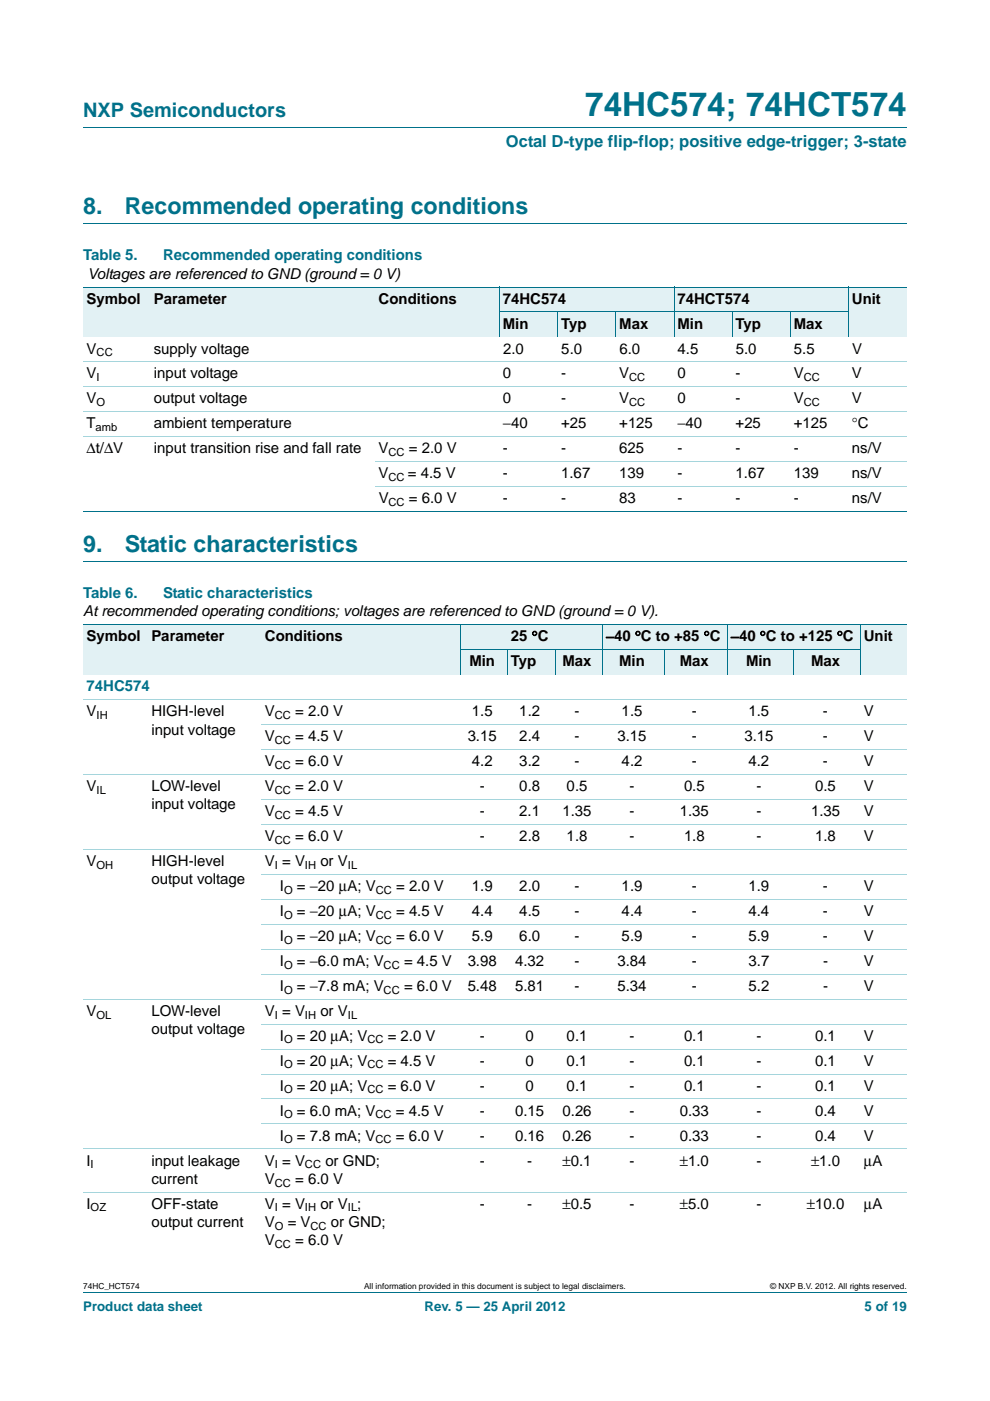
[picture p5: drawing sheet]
<svg xmlns="http://www.w3.org/2000/svg" width="210mm" height="297mm" viewBox="0 0 210 297" stroke-linecap="round" stroke-linejoin="round" font-family="sans-serif">
<defs><g id="words">
<text font-size="7" fill="#00718a" x="124.1" y="24.6">74HC574; 74HCT574</text>
<g font-size="4.9" fill="#00718a">
<text x="17.6" y="45.4">8.</text>
<text x="26.5" y="45.4">Recommended operating conditions</text>
<text x="17.6" y="117.1">9.</text>
<text x="26.4" y="117.1">Static characteristics</text>
</g>
<text font-size="4.2" fill="#00718a" x="17.6" y="24.9">NXP Semiconductors</text>
<text font-size="3.5" fill="#00718a" x="107.3" y="31.1">Octal D-type flip-flop; positive edge-trigger; 3-state</text>
<g font-size="3.2" fill="#00718a">
<text x="17.6" y="55.2">Table 5.</text>
<text x="34.6" y="55.2">Recommended operating conditions</text>
<text x="17.6" y="126.8">Table 6.</text>
<text x="34.6" y="126.8">Static characteristics</text>
<text x="18.4" y="146.6">74HC574</text>
</g>
<g font-size="3.2">
<text x="18.5" y="59.1">Voltages are referenced to GND (ground = 0 V)</text>
<text x="18.4" y="64.4">Symbol</text>
<text x="32.6" y="64.4">Parameter</text>
<text x="80.3" y="64.4">Conditions</text>
<text x="106.6" y="64.4">74HC574</text>
<text x="143.6" y="64.4">74HCT574</text>
<text x="180.6" y="64.4">Unit</text>
<text x="106.6" y="69.7">Min</text>
<text x="119" y="69.7">Typ</text>
<text x="131.3" y="69.7">Max</text>
<text x="143.6" y="69.7">Min</text>
<text x="156" y="69.7">Typ</text>
<text x="168.3" y="69.7">Max</text>
<text x="18.4" y="75">V</text>
<text x="32.6" y="75">supply voltage</text>
<text x="106.7" y="75">2.0</text>
<text x="119" y="75">5.0</text>
<text x="131.3" y="75">6.0</text>
<text x="143.7" y="75">4.5</text>
<text x="156" y="75">5.0</text>
<text x="168.3" y="75">5.5</text>
<text x="180.7" y="75">V</text>
<text x="18.4" y="80.2">V</text>
<text x="32.6" y="80.2">input voltage</text>
<text x="106.6" y="80.2">0</text>
<text x="119" y="80.2">-</text>
<text x="131.3" y="80.2">V</text>
<text x="143.6" y="80.2">0</text>
<text x="156" y="80.2">-</text>
<text x="168.3" y="80.2">V</text>
<text x="180.6" y="80.2">V</text>
<text x="18.4" y="85.5">V</text>
<text x="32.6" y="85.5">output voltage</text>
<text x="106.6" y="85.5">0</text>
<text x="119" y="85.5">-</text>
<text x="131.3" y="85.5">V</text>
<text x="143.6" y="85.5">0</text>
<text x="156" y="85.5">-</text>
<text x="168.3" y="85.5">V</text>
<text x="180.6" y="85.5">V</text>
<text x="18.4" y="90.8">T</text>
<text x="32.6" y="90.8">ambient temperature</text>
<text x="106.6" y="90.8">−40</text>
<text x="119" y="90.8">+25</text>
<text x="131.3" y="90.8">+125</text>
<text x="143.6" y="90.8">−40</text>
<text x="156" y="90.8">+25</text>
<text x="168.3" y="90.8">+125</text>
<text x="180.6" y="90.8">°C</text>
<text x="18.4" y="96.1">Δt/ΔV</text>
<text x="32.6" y="96.1">input transition rise and fall rate</text>
<text x="80.3" y="96.1">V</text>
<text x="80.3" y="101.4">V</text>
<text x="86.5" y="101.4">= 4.5 V</text>
<text x="86.7" y="96.1">= 2.0 V</text>
<text x="106.6" y="96.1">-</text>
<text x="106.6" y="101.4">-</text>
<text x="119" y="96.1">-</text>
<text x="119" y="101.4">1.67</text>
<text x="131.3" y="101.4">139</text>
<text x="131.3" y="96.1">625</text>
<text x="143.6" y="96.1">-</text>
<text x="143.6" y="101.4">-</text>
<text x="156" y="96.1">-</text>
<text x="156" y="101.4">1.67</text>
<text x="168.3" y="101.4">139</text>
<text x="168.3" y="96.1">-</text>
<text x="180.6" y="101.4">ns/V</text>
<text x="180.6" y="96.1">ns/V</text>
<text x="80.3" y="106.7">V</text>
<text x="86.7" y="106.7">= 6.0 V</text>
<text x="106.6" y="106.7">-</text>
<text x="119" y="106.7">-</text>
<text x="131.3" y="106.7">83</text>
<text x="143.6" y="106.7">-</text>
<text x="156" y="106.7">-</text>
<text x="168.3" y="106.7">-</text>
<text x="180.6" y="106.7">ns/V</text>
<text x="17.6" y="130.7">At recommended operating conditions; voltages are referenced to GND (ground = 0 V).</text>
<text x="18.4" y="136">Symbol</text>
<text x="32.1" y="136">Parameter</text>
<text x="56.2" y="136">Conditions</text>
<text x="108.3" y="136">25 °C</text>
<text x="128.5" y="136">−40 °C to +85 °C</text>
<text x="154.9" y="136">−40 °C to +125 °C</text>
<text x="183.2" y="136">Unit</text>
<text x="99.5" y="141.3">Min</text>
<text x="108.3" y="141.3">Typ</text>
<text x="119.3" y="141.3">Max</text>
<text x="131.3" y="141.3">Min</text>
<text x="144.1" y="141.3">Max</text>
<text x="158.2" y="141.3">Min</text>
<text x="172" y="141.3">Max</text>
<text x="18.4" y="151.9">V</text>
<text x="32.1" y="151.9">HIGH-level</text>
<text x="32.1" y="155.7">input voltage</text>
<text x="56.2" y="151.9">V</text>
<text x="62.6" y="151.9">= 2.0 V</text>
<text x="100.1" y="151.9">1.5</text>
<text x="110.1" y="151.9">1.2</text>
<text x="121.8" y="151.9">-</text>
<text x="131.8" y="151.9">1.5</text>
<text x="146.7" y="151.9">-</text>
<text x="158.7" y="151.9">1.5</text>
<text x="174.5" y="151.9">-</text>
<text x="183.1" y="151.9">V</text>
<text x="56.2" y="157.2">V</text>
<text x="62.6" y="157.2">= 4.5 V</text>
<text x="99.2" y="157.2">3.15</text>
<text x="110.1" y="157.2">2.4</text>
<text x="121.8" y="157.2">-</text>
<text x="130.9" y="157.2">3.15</text>
<text x="146.7" y="157.2">-</text>
<text x="157.8" y="157.2">3.15</text>
<text x="174.5" y="157.2">-</text>
<text x="183.2" y="157.2">V</text>
<text x="18.4" y="167.7">V</text>
<text x="32.1" y="167.7">LOW-level</text>
<text x="56.2" y="162.5">V</text>
<text x="56.2" y="167.7">V</text>
<text x="62.6" y="162.5">= 6.0 V</text>
<text x="62.6" y="167.7">= 2.0 V</text>
<text x="100.1" y="162.5">4.2</text>
<text x="101.7" y="167.7">-</text>
<text x="110.1" y="167.7">0.8</text>
<text x="110.1" y="162.5">3.2</text>
<text x="120.1" y="167.7">0.5</text>
<text x="121.8" y="162.5">-</text>
<text x="131.8" y="162.5">4.2</text>
<text x="133.5" y="167.7">-</text>
<text x="145" y="167.7">0.5</text>
<text x="146.7" y="162.5">-</text>
<text x="158.7" y="162.5">4.2</text>
<text x="160.4" y="167.7">-</text>
<text x="172.8" y="167.7">0.5</text>
<text x="174.5" y="162.5">-</text>
<text x="183.1" y="162.5">V</text>
<text x="183.2" y="167.7">V</text>
<text x="32.1" y="171.6">input voltage</text>
<text x="56.2" y="173">V</text>
<text x="62.6" y="173">= 4.5 V</text>
<text x="101.7" y="173">-</text>
<text x="110.1" y="173">2.1</text>
<text x="119.3" y="173">1.35</text>
<text x="133.5" y="173">-</text>
<text x="144.1" y="173">1.35</text>
<text x="160.4" y="173">-</text>
<text x="172" y="173">1.35</text>
<text x="183.2" y="173">V</text>
<text x="56.2" y="178.3">V</text>
<text x="62.6" y="178.3">= 6.0 V</text>
<text x="101.7" y="178.3">-</text>
<text x="110.1" y="178.3">2.8</text>
<text x="120.1" y="178.3">1.8</text>
<text x="133.5" y="178.3">-</text>
<text x="145" y="178.3">1.8</text>
<text x="160.4" y="178.3">-</text>
<text x="172.8" y="178.3">1.8</text>
<text x="183.2" y="178.3">V</text>
<text x="18.4" y="183.6">V</text>
<text x="32.1" y="183.6">HIGH-level</text>
<text x="56.2" y="183.6">V = V</text>
<text x="67.9" y="183.6">or V</text>
<text x="32.1" y="187.5">output voltage</text>
<text x="59.3" y="188.9">I</text>
<text x="62.9" y="188.9">= −20 μA; V</text>
<text x="84" y="188.9">= 2.0 V</text>
<text x="100.1" y="188.9">1.9</text>
<text x="110.1" y="188.9">2.0</text>
<text x="121.8" y="188.9">-</text>
<text x="131.8" y="188.9">1.9</text>
<text x="146.7" y="188.9">-</text>
<text x="158.7" y="188.9">1.9</text>
<text x="174.5" y="188.9">-</text>
<text x="183.1" y="188.9">V</text>
<text x="59.3" y="194.2">I</text>
<text x="62.9" y="194.2">= −20 μA; V</text>
<text x="84" y="194.2">= 4.5 V</text>
<text x="100.1" y="194.2">4.4</text>
<text x="110.1" y="194.2">4.5</text>
<text x="121.8" y="194.2">-</text>
<text x="131.8" y="194.2">4.4</text>
<text x="146.7" y="194.2">-</text>
<text x="158.7" y="194.2">4.4</text>
<text x="174.5" y="194.2">-</text>
<text x="183.1" y="194.2">V</text>
<text x="59.3" y="199.5">I</text>
<text x="62.9" y="199.5">= −20 μA; V</text>
<text x="84" y="199.5">= 6.0 V</text>
<text x="100.1" y="199.5">5.9</text>
<text x="110.1" y="199.5">6.0</text>
<text x="121.8" y="199.5">-</text>
<text x="131.8" y="199.5">5.9</text>
<text x="146.7" y="199.5">-</text>
<text x="158.7" y="199.5">5.9</text>
<text x="174.5" y="199.5">-</text>
<text x="183.1" y="199.5">V</text>
<text x="59.3" y="204.8">I</text>
<text x="62.9" y="204.8">= −6.0 mA; V</text>
<text x="85.7" y="204.8">= 4.5 V</text>
<text x="99.2" y="204.8">3.98</text>
<text x="109.2" y="204.8">4.32</text>
<text x="121.8" y="204.8">-</text>
<text x="130.9" y="204.8">3.84</text>
<text x="146.7" y="204.8">-</text>
<text x="158.7" y="204.8">3.7</text>
<text x="174.5" y="204.8">-</text>
<text x="183.2" y="204.8">V</text>
<text x="18.4" y="215.4">V</text>
<text x="32.1" y="215.4">LOW-level</text>
<text x="56.2" y="215.4">V = V</text>
<text x="59.3" y="210.1">I</text>
<text x="62.9" y="210.1">= −7.8 mA; V</text>
<text x="67.9" y="215.4">or V</text>
<text x="85.7" y="210.1">= 6.0 V</text>
<text x="99.2" y="210.1">5.48</text>
<text x="109.2" y="210.1">5.81</text>
<text x="121.8" y="210.1">-</text>
<text x="130.9" y="210.1">5.34</text>
<text x="146.7" y="210.1">-</text>
<text x="158.7" y="210.1">5.2</text>
<text x="174.5" y="210.1">-</text>
<text x="183.2" y="210.1">V</text>
<text x="32.1" y="219.2">output voltage</text>
<text x="59.3" y="220.7">I</text>
<text x="62.9" y="220.7">= 20 μA; V</text>
<text x="82.2" y="220.7">= 2.0 V</text>
<text x="101.7" y="220.7">-</text>
<text x="111.4" y="220.7">0</text>
<text x="120.1" y="220.7">0.1</text>
<text x="133.5" y="220.7">-</text>
<text x="145" y="220.7">0.1</text>
<text x="160.4" y="220.7">-</text>
<text x="172.8" y="220.7">0.1</text>
<text x="183.1" y="220.7">V</text>
<text x="59.3" y="226">I</text>
<text x="62.9" y="226">= 20 μA; V</text>
<text x="82.2" y="226">= 4.5 V</text>
<text x="101.7" y="226">-</text>
<text x="111.4" y="226">0</text>
<text x="120.1" y="226">0.1</text>
<text x="133.5" y="226">-</text>
<text x="145" y="226">0.1</text>
<text x="160.4" y="226">-</text>
<text x="172.8" y="226">0.1</text>
<text x="183.1" y="226">V</text>
<text x="59.3" y="231.2">I</text>
<text x="62.9" y="231.2">= 20 μA; V</text>
<text x="82.2" y="231.2">= 6.0 V</text>
<text x="101.7" y="231.2">-</text>
<text x="111.4" y="231.2">0</text>
<text x="120.1" y="231.2">0.1</text>
<text x="133.5" y="231.2">-</text>
<text x="145" y="231.2">0.1</text>
<text x="160.4" y="231.2">-</text>
<text x="172.8" y="231.2">0.1</text>
<text x="183.1" y="231.2">V</text>
<text x="59.3" y="236.5">I</text>
<text x="62.9" y="236.5">= 6.0 mA; V</text>
<text x="83.9" y="236.5">= 4.5 V</text>
<text x="101.7" y="236.5">-</text>
<text x="109.2" y="236.5">0.15</text>
<text x="119.3" y="236.5">0.26</text>
<text x="133.5" y="236.5">-</text>
<text x="144.1" y="236.5">0.33</text>
<text x="160.4" y="236.5">-</text>
<text x="172.8" y="236.5">0.4</text>
<text x="183.1" y="236.5">V</text>
<text x="59.3" y="241.8">I</text>
<text x="62.9" y="241.8">= 7.8 mA; V</text>
<text x="83.9" y="241.8">= 6.0 V</text>
<text x="101.7" y="241.8">-</text>
<text x="109.2" y="241.8">0.16</text>
<text x="119.3" y="241.8">0.26</text>
<text x="133.5" y="241.8">-</text>
<text x="144.1" y="241.8">0.33</text>
<text x="160.4" y="241.8">-</text>
<text x="172.8" y="241.8">0.4</text>
<text x="183.1" y="241.8">V</text>
<text x="18.4" y="247.1">I</text>
<text x="32.1" y="247.1">input leakage</text>
<text x="32.1" y="251">current</text>
<text x="56.2" y="247.1">V = V</text>
<text x="56.2" y="251">V</text>
<text x="62.6" y="251">= 6.0 V</text>
<text x="69" y="247.1">or GND;</text>
<text x="101.7" y="247.1">-</text>
<text x="111.8" y="247.1">-</text>
<text x="119.3" y="247.1">±0.1</text>
<text x="133.5" y="247.1">-</text>
<text x="144.2" y="247.1">±1.0</text>
<text x="160.4" y="247.1">-</text>
<text x="172" y="247.1">±1.0</text>
<text x="183.2" y="247.1">μA</text>
<text x="18.4" y="256.3">I</text>
<text x="32.1" y="256.3">OFF-state</text>
<text x="56.2" y="256.3">V = V</text>
<text x="67.9" y="256.3">or V ;</text>
<text x="101.7" y="256.3">-</text>
<text x="111.8" y="256.3">-</text>
<text x="119.3" y="256.3">±0.5</text>
<text x="133.5" y="256.3">-</text>
<text x="144.2" y="256.3">±5.0</text>
<text x="160.4" y="256.3">-</text>
<text x="171.1" y="256.3">±10.0</text>
<text x="183.2" y="256.3">μA</text>
<text x="32.1" y="260.2">output current</text>
<text x="56.2" y="260.2">V</text>
<text x="61" y="260.2">= V</text>
<text x="70.2" y="260.2">or GND;</text>
<text x="56.2" y="264.1">V</text>
<text x="62.6" y="264.1">= 6.0 V</text>
</g>
<g font-size="2.8" fill="#00718a">
<text x="17.6" y="277.9">Product data sheet</text>
<text x="90" y="277.9">Rev. 5 — 25 April 2012</text>
<text x="183.3" y="277.9">5 of 19</text>
</g>
<g font-size="2.4">
<text x="20.5" y="75.5">CC</text>
<text x="20.5" y="80.8">I</text>
<text x="133.4" y="80.8">CC</text>
<text x="170.4" y="80.8">CC</text>
<text x="20.5" y="86.1">O</text>
<text x="133.4" y="86.1">CC</text>
<text x="170.4" y="86.1">CC</text>
<text x="20.3" y="91.4">amb</text>
<text x="82.4" y="96.7">CC</text>
<text x="82.4" y="102">CC</text>
<text x="82.4" y="107.3">CC</text>
<text x="20.5" y="152.4">IH</text>
<text x="58.3" y="152.4">CC</text>
<text x="58.3" y="157.7">CC</text>
<text x="58.3" y="163">CC</text>
<text x="20.5" y="168.3">IL</text>
<text x="58.3" y="168.3">CC</text>
<text x="58.3" y="173.6">CC</text>
<text x="58.3" y="178.9">CC</text>
<text x="20.5" y="184.2">OH</text>
<text x="58.3" y="184.2">I</text>
<text x="64.7" y="184.2">IH</text>
<text x="73.7" y="184.2">IL</text>
<text x="60.2" y="189.5">O</text>
<text x="79.7" y="189.5">CC</text>
<text x="60.2" y="194.8">O</text>
<text x="79.7" y="194.8">CC</text>
<text x="60.2" y="200.1">O</text>
<text x="79.7" y="200.1">CC</text>
<text x="60.2" y="205.4">O</text>
<text x="81.3" y="205.4">CC</text>
<text x="20.5" y="215.9">OL</text>
<text x="58.3" y="215.9">I</text>
<text x="60.2" y="210.7">O</text>
<text x="64.7" y="215.9">IH</text>
<text x="73.7" y="215.9">IL</text>
<text x="81.3" y="210.7">CC</text>
<text x="60.2" y="221.2">O</text>
<text x="77.9" y="221.2">CC</text>
<text x="60.2" y="226.5">O</text>
<text x="77.9" y="226.5">CC</text>
<text x="60.2" y="231.8">O</text>
<text x="77.9" y="231.8">CC</text>
<text x="60.2" y="237.1">O</text>
<text x="79.6" y="237.1">CC</text>
<text x="60.2" y="242.4">O</text>
<text x="79.6" y="242.4">CC</text>
<text x="19.2" y="247.7">I</text>
<text x="58.3" y="247.7">I</text>
<text x="58.3" y="251.6">CC</text>
<text x="64.7" y="247.7">CC</text>
<text x="19.2" y="256.9">OZ</text>
<text x="58.3" y="256.9">I</text>
<text x="64.7" y="256.9">IH</text>
<text x="73.7" y="256.9">IL</text>
<text x="58.3" y="260.8">O</text>
<text x="65.8" y="260.8">CC</text>
<text x="58.3" y="264.6">CC</text>
</g>
<g font-size="1.8">
<text x="17.6" y="273.3">74HC_HCT574</text>
<text x="77.2" y="273.3">All information provided in this document is subject to legal disclaimers.</text>
<text x="163.3" y="273.3">© NXP B.V. 2012. All rights reserved.</text>
</g>
</g></defs>
<path d="M17.6 27h174.7M17.6 47.4h174.7M17.6 119.1h174.7M17.6 273.9h174.7" fill="none" stroke="#00718a" stroke-width=".21"/>
<g fill="#e2f1f4">
<path d="M17.6 60.9h14.3v10.5h-14.3z"/>
<path d="M31.9 60.9h47.7v10.5h-47.7z"/>
<path d="M79.6 60.9h26.3v10.5h-26.3z"/>
<path d="M105.9 60.9h37v5.2h-37z"/>
<path d="M142.9 60.9h37v5.2h-37z"/>
<path d="M179.9 60.9h12.4v10.5h-12.4z"/>
<path d="M105.9 66.1h12.4v5.3h-12.4z"/>
<path d="M118.3 66.1h12.3v5.3h-12.3z"/>
<path d="M130.6 66.1h12.3v5.3h-12.3z"/>
<path d="M142.9 66.1h12.4v5.3h-12.4z"/>
<path d="M155.3 66.1h12.3v5.3h-12.3z"/>
<path d="M167.6 66.1h12.3v5.3h-12.3z"/>
</g>
<path d="M17.6 60.9h174.7M105.9 66.1h74.1M105.9 60.8v10.6M118.3 66.1v5.3M130.6 66.1v5.3M142.9 60.8v10.6M155.3 66.1v5.3M167.6 66.1v5.3M179.9 60.8v10.6M17.6 108.5h174.7" fill="none" stroke="#00718a" stroke-width=".21"/>
<path d="M17.6 76.7h174.7M17.6 82h174.7M17.6 87.3h174.7M17.6 92.6h174.7M79.6 97.9h112.7M79.6 103.2h112.7" fill="none" stroke="#a5d5dc" stroke-width=".21"/>
<g fill="#e2f1f4">
<path d="M17.6 132.5h13.8v10.5h-13.8z"/>
<path d="M31.4 132.5h24.1v10.5h-24.1z"/>
<path d="M55.5 132.5h42.1v10.5h-42.1z"/>
<path d="M97.6 132.5h30.1v5.3h-30.1z"/>
<path d="M127.7 132.5h26.5v5.3h-26.5z"/>
<path d="M154.2 132.5h28.3v5.3h-28.3z"/>
<path d="M182.5 132.5h9.8v10.5h-9.8z"/>
<path d="M97.6 137.8h10v5.2h-10z"/>
<path d="M107.6 137.8h10.1v5.2h-10.1z"/>
<path d="M117.7 137.8h10v5.2h-10z"/>
<path d="M127.7 137.8h13.3v5.2h-13.3z"/>
<path d="M141 137.8h13.2v5.2h-13.2z"/>
<path d="M154.2 137.8h14.1v5.2h-14.1z"/>
<path d="M168.3 137.8h14.2v5.2h-14.2z"/>
</g>
<path d="M17.6 132.5h174.7M97.5 137.8h85M97.6 132.4v10.6M107.6 137.7v5.3M117.7 137.7v5.3M127.7 132.4v10.6M141 137.7v5.3M154.2 132.4v10.6M168.3 137.7v5.3M182.5 132.4v10.6" fill="none" stroke="#00718a" stroke-width=".21"/>
<g fill="none" stroke="#a5d5dc" stroke-width=".21">
<path d="M17.6 148.3h174.7M55.5 153.6h136.8M55.5 158.9h136.8M17.6 164.2h174.7M55.5 169.5h136.8M55.5 174.8h136.8M17.6 180.1h174.7M55.5 185.4h136.8M55.5 190.7h136.8M55.5 196h136.8M17.6 211.8h174.7M55.5 201.3h136.8"/>
<path d="M55.5 206.5h136.8M55.5 217.1h136.8M55.5 222.4h136.8M55.5 227.7h136.8M55.5 233h136.8M55.5 238.3h136.8M17.6 243.6h174.7M17.6 252.8h174.7"/>
</g>
<use href="#words"/>
</svg>
